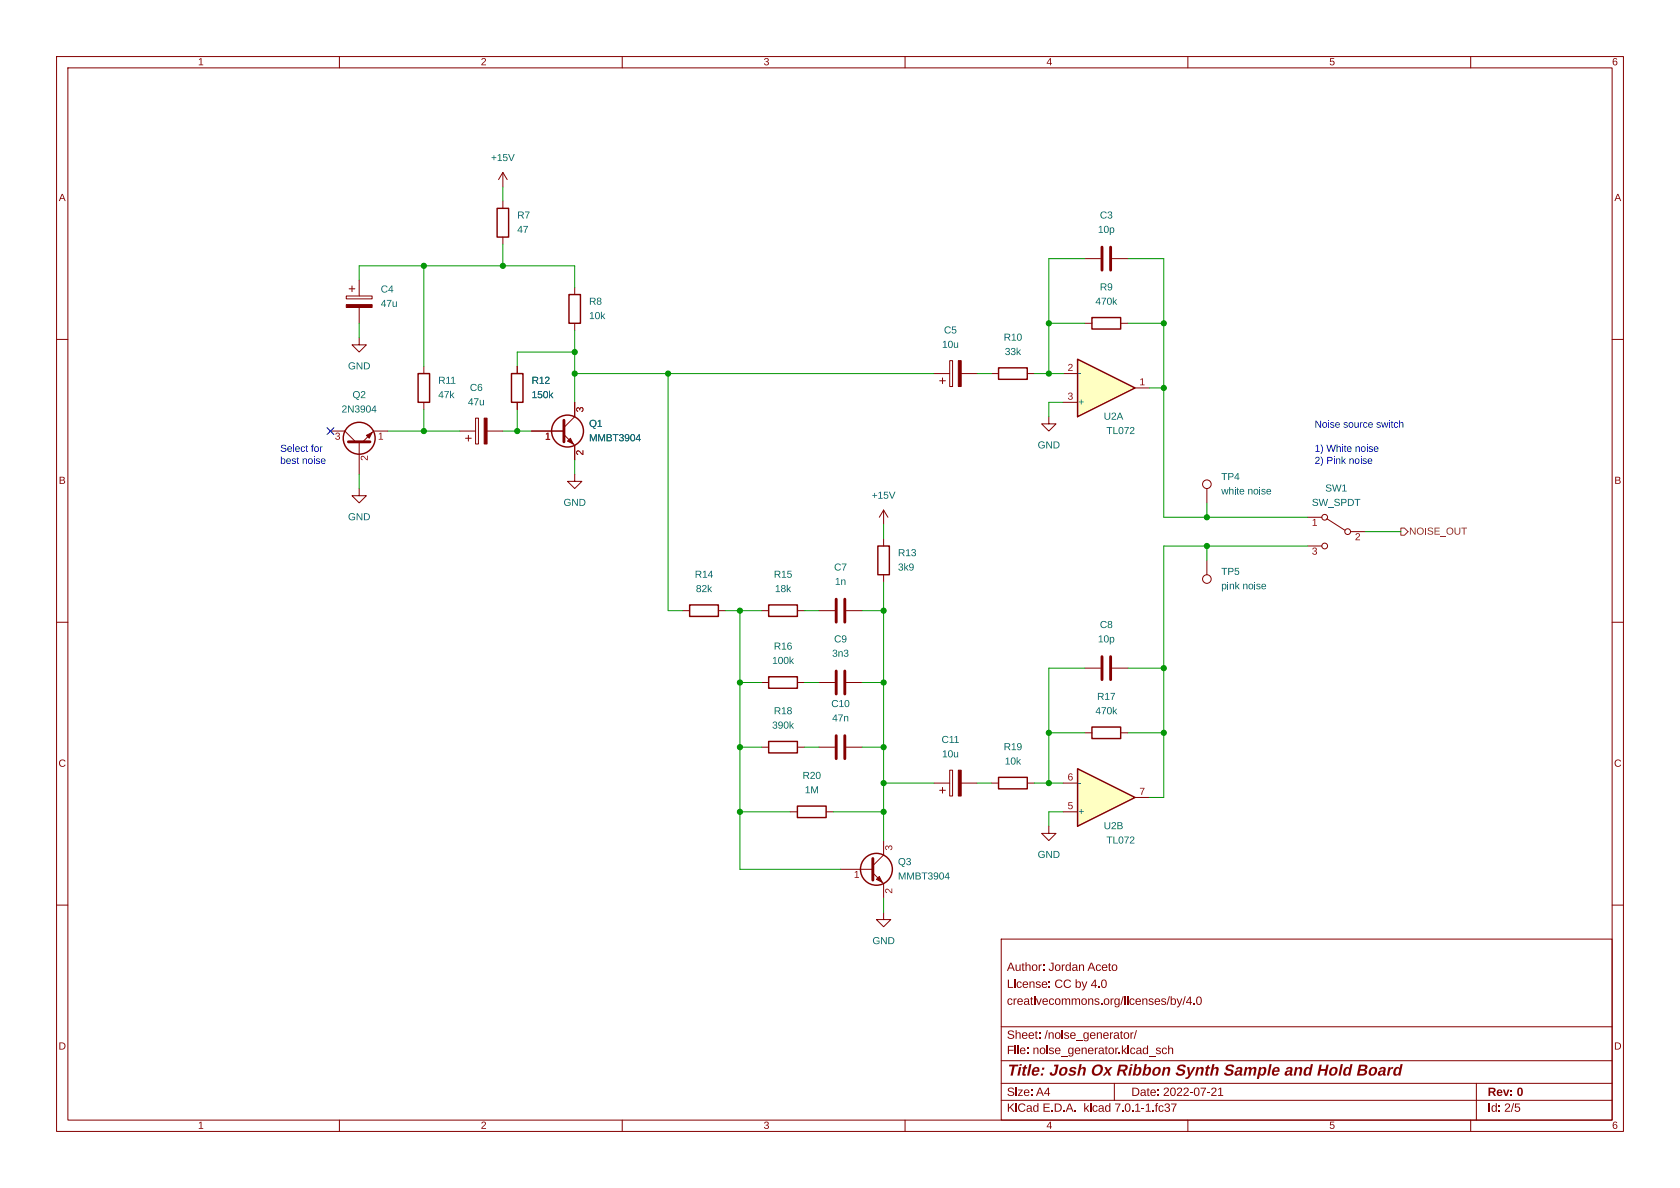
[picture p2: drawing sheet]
<svg xmlns="http://www.w3.org/2000/svg" width="297mm" height="210mm" viewBox="0 0 297 210" stroke-linecap="round" stroke-linejoin="round" font-family="sans-serif">
<defs><g id="words">
<text font-size="2.8" fill="#840000" x="178" y="191">Title: Josh Ox Ribbon Synth Sample and Hold Board</text>
<g font-size="2.1" fill="#840000">
<text x="178" y="172.3">Author: Jordan Aceto</text>
<text x="178" y="178.3">creativecommons.org/licenses/by/4.0</text>
<text x="178" y="175.3">License: CC by 4.0</text>
<text x="178" y="184.3">Sheet: /noise_generator/</text>
<text x="178" y="187">File: noise_generator.kicad_sch</text>
<text x="178" y="197.2">KiCad E.D.A. kicad 7.0.1-1.fc37</text>
<text x="178" y="194.4">Size: A4</text>
<text x="200" y="194.4">Date: 2022-07-21</text>
<text x="263" y="194.4">Rev: 0</text>
<text x="263" y="197.2">Id: 2/5</text>
</g>
<g font-size="1.8" fill="#840000">
<text x="35" y="12.1">1</text>
<text x="85" y="12.1">2</text>
<text x="135" y="12.1">3</text>
<text x="185" y="12.1">4</text>
<text x="235" y="12.1">5</text>
<text x="285" y="12.1">6</text>
<text x="10.4" y="36.1">A</text>
<text x="285.4" y="36.1">A</text>
<text x="10.4" y="86.1">B</text>
<text x="285.4" y="86.1">B</text>
<text x="10.3" y="136.1">C</text>
<text x="285.3" y="136.1">C</text>
<text x="10.3" y="186.1">D</text>
<text x="285.3" y="186.1">D</text>
<text x="35" y="200.1">1</text>
<text x="85" y="200.1">2</text>
<text x="135" y="200.1">3</text>
<text x="185" y="200.1">4</text>
<text x="235" y="200.1">5</text>
<text x="285" y="200.1">6</text>
</g>
<g font-size="1.8" fill="#006464">
<text x="86.8" y="29">+15V</text>
<text x="91.4" y="39.2">R7</text>
<text x="91.4" y="41.7">47</text>
<text x="194.1" y="41.7">10p</text>
<text x="194.4" y="39.2">C3</text>
<text x="67.3" y="52.2">C4</text>
<text x="194.4" y="51.9">R9</text>
<text x="67.3" y="54.8">47u</text>
<text x="104.1" y="54.4">R8</text>
<text x="104.1" y="56.9">10k</text>
<text x="166.9" y="59.5">C5</text>
<text x="193.7" y="54.4">470k</text>
<text x="61.5" y="65.8">GND</text>
<text x="166.5" y="62">10u</text>
<text x="177.4" y="60.7">R10</text>
<text x="177.6" y="63.3">33k</text>
<text x="62.3" y="70.9">Q2</text>
<text x="77.5" y="68.4">R11</text>
<text x="77.5" y="70.9">47k</text>
<text x="83.1" y="69.6">C6</text>
<text x="94" y="68.4">R12</text>
<text x="94" y="70.9">150k</text>
<text x="190.6" y="67.1">-</text>
<text x="60.4" y="73.4">2N3904</text>
<text x="82.7" y="72.2">47u</text>
<text x="104.1" y="76">Q1</text>
<text x="190.6" y="72.2">+</text>
<text x="195.1" y="74.7">U2A</text>
<text x="195.6" y="77.3">TL072</text>
<text x="104.1" y="78.5">MMBT3904</text>
<text x="183.4" y="79.8">GND</text>
<text x="99.6" y="90">GND</text>
<text x="154.1" y="88.7">+15V</text>
<text x="215.9" y="85.4">TP4</text>
<text x="215.9" y="87.9">white noise</text>
<text x="231.9" y="90">SW_SPDT</text>
<text x="234.3" y="87.4">SW1</text>
<text x="61.5" y="92.5">GND</text>
<text x="147.5" y="101.4">C7</text>
<text x="158.7" y="98.8">R13</text>
<text x="158.7" y="101.4">3k9</text>
<text x="122.8" y="102.7">R14</text>
<text x="123" y="105.2">82k</text>
<text x="136.8" y="102.7">R15</text>
<text x="137" y="105.2">18k</text>
<text x="147.6" y="103.9">1n</text>
<text x="215.9" y="102.1">TP5</text>
<text x="215.9" y="104.7">pink noise</text>
<text x="194.4" y="111.5">C8</text>
<text x="136.5" y="117.9">100k</text>
<text x="136.8" y="115.4">R16</text>
<text x="147.1" y="116.6">3n3</text>
<text x="147.5" y="114.1">C9</text>
<text x="194.1" y="114.1">10p</text>
<text x="147" y="125.5">C10</text>
<text x="193.9" y="124.2">R17</text>
<text x="136.5" y="129.3">390k</text>
<text x="136.8" y="126.8">R18</text>
<text x="147.1" y="128.1">47n</text>
<text x="166.5" y="131.9">C11</text>
<text x="193.7" y="126.8">470k</text>
<text x="166.5" y="134.4">10u</text>
<text x="177.4" y="133.1">R19</text>
<text x="177.6" y="135.7">10k</text>
<text x="141.9" y="138.2">R20</text>
<text x="142.3" y="140.8">1M</text>
<text x="190.6" y="139.5">-</text>
<text x="190.6" y="144.6">+</text>
<text x="195.1" y="147.1">U2B</text>
<text x="195.6" y="149.6">TL072</text>
<text x="158.7" y="153.5">Q3</text>
<text x="158.7" y="156">MMBT3904</text>
<text x="183.4" y="152.2">GND</text>
<text x="154.2" y="167.4">GND</text>
</g>
<g font-size="1.8" fill="#a90000">
<text x="188.7" y="65.8">2</text>
<text x="188.7" y="70.9">3</text>
<text x="201.4" y="68.3">1</text>
<text x="188.7" y="143.3">5</text>
<text x="188.7" y="138.2">6</text>
<text x="201.4" y="140.7">7</text>
</g>
<g font-size="1.8" fill="#0000c2">
<text x="232.4" y="75.8">Noise source switch</text>
<text x="49.5" y="80.1">Select for</text>
<text x="49.5" y="82.2">best noise</text>
<text x="232.4" y="80.1">1) White noise</text>
<text x="232.4" y="82.2">2) Pink noise</text>
</g>
<text font-size="1.8" fill="#725600" x="249.1" y="95">NOISE_OUT</text>
</g></defs>
<g fill="none" stroke="#840000" stroke-width=".18">
<path d="M10 10h277v190h-277zM12 12h273v186h-273zM60 10v2M110 10v2M160 10v2M210 10v2M260 10v2M10 60h2M285 60h2M10 110h2M285 110h2M10 160h2"/>
<path d="M285 160h2M177 166h108v32h-108zM60 198v2M110 198v2M160 198v2M177 194.5h108M177 191.5h108M177 187.5h108M177 181.5h108M197 191.5v3M210 198v2M260 198v2"/>
<path d="M261 191.5v6.5"/>
</g>
<path d="M190.5 135.9l10.2 5.1-10.2 5.1z" fill="#ffffc2"/>
<path d="M87.9 36.8h2v5.1h-2zM190.5 135.9l10.2 5.1-10.2 5.1z" fill="none" stroke="#840000" stroke-width=".25"/>
<g fill="none" stroke="#840000" stroke-width=".18">
<path d="M88.9 30.5l-.8 1.3M88.9 30.5v2.5M88.9 35.6v1.2M88.9 30.5l.8 1.3M88.9 41.9v1.3M191.8 45.7h2.8M196.6 45.7h2.8M213.4 86.4v2.5M213.4 99.1v2.5M231.1 91.4h2.6M234.6 91.7l3.1 2M188 138.4h2.5"/>
<path d="M188 143.5h2.5M200.7 141h2.5"/>
<circle cx="213.4" cy="85.6" r=".76"/>
<circle cx="234.2" cy="96.5" r=".51"/>
<circle cx="234.2" cy="91.4" r=".51"/>
<circle cx="238.3" cy="94" r=".51"/>
<circle cx="213.4" cy="102.4" r=".76"/>
</g>
<path d="M194.8 43.7v4.1M196.3 43.7v4.1" fill="none" stroke="#840000" stroke-width=".51"/>
<path d="M232.1 91.9l.4-.2v1.1h.3v.2h-.7v-.2h.3v-.9l-.3 .2z" fill="#a90000"/>
<path d="M238.8 94h2.5" fill="none" stroke="#840000" stroke-width=".18"/>
<path d="M239.7 94.4l.4-.1 .3 .1v.4l-.6 .6h.6v.1h-.8l.7-.9-.2-.2-.5 .2z" fill="#a90000"/>
<path d="M231.1 96.5h2.6" fill="none" stroke="#840000" stroke-width=".18"/>
<path d="M232.1 96.9l.4-.1 .3 .2v.3l-.3 .1 .3 .2-.2 .4h-.3l-.3-.1v-.2h.1l.1 .2h.3l.2-.2-.1-.2h-.3v-.2l.3-.1v-.2l-.3-.1-.3 .2z" fill="#a90000"/>
<g fill="none" stroke="#840000" stroke-width=".25">
<path d="M155.2 96.5h2v5.1h-2zM121.9 106.9h5.1v2.1h-5.1zM135.9 106.9h5.1v2.1h-5.1zM135.9 131.1h5.1v2h-5.1zM176.5 137.4h5.1v2h-5.1zM193 128.5h5.1v2.1h-5.1zM141 142.5h5v2h-5z"/>
<circle cx="154.9" cy="153.7" r="2.82"/>
</g>
<g fill="none" stroke="#840000" stroke-width=".18">
<path d="M61.2 52.3h4.6v.5h-4.6zM61.7 51.1h1M62.2 50.5v1.1M63.5 59.7v1.3h1.3l-1.3 1.2-1.3-1.2h1.3M63.5 49.5v2.8M63.5 54.4v2.8M165.1 66h2.8M166.1 67.3h1M166.6 66.8v1M167.9 63.8h.5v4.5h-.5zM169.9 66h2.8M156.2 90.2v2.5"/>
<path d="M156.2 95.3v1.2M156.2 90.2l-.8 1.2M156.2 90.2l.8 1.2M120.6 108h1.3M127 108h1.3M134.6 108h1.3M141 108h1.2M144.8 108h2.8M149.6 108h2.8M156.2 101.6v1.3M134.6 132.1h1.3M141 132.1h1.2"/>
<path d="M144.8 132.1h2.8M149.6 132.1h2.8M165.1 138.4h2.8M166.1 139.7h1M166.6 139.2v1M167.9 136.1h.5v4.6h-.5zM169.9 138.4h2.8M175.3 138.4h1.2M181.6 138.4h1.3M191.8 129.5h1.2M198.1 129.5h1.3M139.7 143.5h1.3"/>
<path d="M146 143.5h1.3M148.6 153.7h5.7M154.3 154.3l1.9 1.9M156.2 151.1l-1.9 1.9M185.4 146.1v1.2h1.3l-1.3 1.3-1.3-1.3h1.3"/>
</g>
<g fill="#840000" stroke="#840000" stroke-width=".18">
<path d="M61.2 53.8h4.6v.6h-4.6z"/>
<path d="M169.4 63.8h.5v4.5h-.5z"/>
<path d="M169.4 136.1h.5v4.6h-.5z"/>
<path d="M154.9 155.4l.5-.5 .6 1.1z"/>
</g>
<path d="M147.8 105.9v4.1M149.4 105.9v4.1M147.8 130v4.1M149.4 130v4.1M154.3 151.8v3.8" fill="none" stroke="#840000" stroke-width=".51"/>
<path d="M151.1 154.2l.5-.2v1.1h.3v.1h-.8v-.1h.3v-1l-.3 .2z" fill="#a90000"/>
<path d="M156.2 156.2v2.6" fill="none" stroke="#840000" stroke-width=".18"/>
<path d="M156.6 157.2l.4-.1 .6 .6v-.6h.1v.8l-.9-.6-.2 .1 .1 .2 .1 .1v.2l-.1-.1-.2-.3z" fill="#a90000"/>
<path d="M156.2 148.6v2.5" fill="none" stroke="#840000" stroke-width=".18"/>
<path d="M156.6 149.6l.3-.1 .2 .2 .2-.2h.3l.1 .2v.4l-.3 .2v-.2l.2-.2-.1-.3-.3 .1v.3h-.2v-.3l-.2-.1-.2 .2 .2 .3v.2l-.1-.1-.2-.3z" fill="#a90000"/>
<path d="M101.6 50.8v1.3M101.6 57.2v1.2M61 76.2l1.9 1.9M68.6 76.2h-2.6l-1.9 1.9M134.6 120.7h1.3M141 120.7h1.2M144.8 120.7h2.8M149.6 120.7h2.8M156.2 161.3v1.3h1.3l-1.3 1.2-1.3-1.2h1.3" fill="none" stroke="#840000" stroke-width=".18"/>
<g fill="none" stroke="#840000" stroke-width=".25">
<path d="M100.6 52.1h2v5.1h-2zM135.9 119.6h5.1v2.1h-5.1z"/>
<circle cx="63.5" cy="77.5" r="2.82"/>
</g>
<path d="M61.6 78.1h3.8M147.8 118.6v4.1M149.4 118.6v4.1" fill="none" stroke="#840000" stroke-width=".51"/>
<path d="M64.8 77l1-.5-.5 1z" fill="#840000" stroke="#840000" stroke-width=".18"/>
<path d="M67 76.7l.4-.2v1.1h.3v.1h-.7v-.1h.3v-1l-.3 .3z" fill="#a90000"/>
<path d="M63.5 78.1v5.7" fill="none" stroke="#840000" stroke-width=".18"/>
<path d="M63.9 80.7l.4-.1 .6 .6v-.6h.1v.8l-.9-.7-.2 .2v.2l.2 .1v.2l-.2-.1-.1-.3z" fill="#a90000"/>
<path d="M58.4 76.2h2.6" fill="none" stroke="#840000" stroke-width=".18"/>
<path d="M59.4 76.6l.4-.1 .2 .1v.3l-.2 .2 .3 .2-.2 .4h-.4l-.2-.2v-.1h.1l.1 .2h.3l.1-.2v-.2h-.3v-.2l.3-.1v-.2l-.3-.1-.3 .2z" fill="#a90000"/>
<path d="M74.9 64.8v1.2M74.9 71.1v1.3M81.3 76.2h2.8M82.3 77.5h1M82.8 77v1M84.1 73.9h.5v4.6h-.5zM86.1 76.2h2.8M185.4 73.7v1.2h1.3l-1.3 1.3-1.3-1.3h1.3M63.5 86.4v1.2h1.3l-1.3 1.3-1.3-1.3h1.3M191.8 118.1h2.8M196.6 118.1h2.8" fill="none" stroke="#840000" stroke-width=".18"/>
<path d="M73.9 66h2v5.1h-2z" fill="none" stroke="#840000" stroke-width=".25"/>
<path d="M85.6 73.9h.5v4.6h-.5z" fill="#840000" stroke="#840000" stroke-width=".18"/>
<path d="M194.8 116.1v4M196.3 116.1v4" fill="none" stroke="#840000" stroke-width=".51"/>
<path d="M190.5 63.5l10.2 5.1-10.2 5.1z" fill="#ffffc2"/>
<g fill="none" stroke="#840000" stroke-width=".25">
<path d="M193 56.1h5.1v2.1h-5.1zM90.4 66h2.1v5.1h-2.1zM176.5 65h5.1v2.1h-5.1zM190.5 63.5l10.2 5.1-10.2 5.1z"/>
<circle cx="100.3" cy="76.2" r="2.82"/>
</g>
<g fill="none" stroke="#840000" stroke-width=".18">
<path d="M191.8 57.2h1.2M198.1 57.2h1.3M91.4 64.8v1.2M91.4 71.1v1.3M94 76.2h5.7M99.7 76.8l1.9 1.9M101.6 73.7l-1.9 1.9M175.3 66h1.2M181.6 66h1.3M188 66h2.5M188 71.1h2.5M200.7 68.6h2.5"/>
<path d="M101.6 83.8v1.3h1.3l-1.3 1.3-1.3-1.3h1.3"/>
</g>
<path d="M99.7 74.3v3.8" fill="none" stroke="#840000" stroke-width=".51"/>
<path d="M100.3 78l.5-.5 .5 1z" fill="#840000" stroke="#840000" stroke-width=".18"/>
<path d="M96.5 76.7l.5-.2v1.1h.2v.1h-.7v-.1h.3v-1l-.3 .3z" fill="#a90000"/>
<path d="M101.6 78.7v2.6" fill="none" stroke="#840000" stroke-width=".18"/>
<path d="M102 79.7h.4l.6 .5v-.6h.1v.8l-.9-.6-.2 .1v.2l.2 .1v.2h-.2l-.1-.3z" fill="#a90000"/>
<path d="M101.6 71.1v2.6" fill="none" stroke="#840000" stroke-width=".18"/>
<path d="M102 72.1l.3-.1 .2 .3 .1-.3h.4l.1 .2v.4l-.3 .2v-.1l.2-.3-.1-.2h-.3v.3h-.2v-.3h-.2l-.2 .1 .2 .3v.2h-.1l-.2-.3z" fill="#a90000"/>
<path d="M247.6 93.3h.7l.6 .7-.6 .6h-.7z" fill="none" stroke="#725600" stroke-width=".18"/>
<g fill="none" stroke="#009600" stroke-width=".18">
<path d="M88.9 33v2.6M63.5 49.5v-2.5h38.1v3.8M63.5 57.2v2.5M74.9 47v17.8M88.9 43.2v3.8M101.6 58.4v12.7M185.4 57.2h6.4M191.8 45.7h-6.4v20.3M199.4 45.7h6.3v45.7h25.4M199.4 57.2h6.3M68.6 76.2h12.7M74.9 72.4v3.8"/>
<path d="M88.9 76.2h5.1M91.4 72.4v3.8M101.6 62.2h-10.2v2.6M101.6 66h63.5M118.1 66v42h2.5M172.7 66h2.6M182.9 66h5.1M188 71.1h-2.6v2.6M203.2 68.6h2.5M63.5 83.8v2.6M101.6 81.3v2.5M156.2 92.7v2.6"/>
<path d="M213.4 88.9v2.5M213.4 96.5v2.6M231.1 96.5h-25.4v44.5h-2.5M241.3 94h6.3M128.3 108h6.3M130.8 108v45.7h17.8M142.2 108h2.6M152.4 108h3.8M156.2 102.9v45.7M191.8 118.1h-6.4v20.3M199.4 118.1h6.3M130.8 120.7h3.8"/>
<path d="M130.8 132.1h3.8M142.2 120.7h2.6M142.2 132.1h2.6M152.4 120.7h3.8M152.4 132.1h3.8M156.2 138.4h8.9M172.7 138.4h2.6M182.9 138.4h5.1M185.4 129.5h6.4M199.4 129.5h6.3M130.8 143.5h8.9M147.3 143.5h8.9"/>
<path d="M156.2 158.8v2.5M188 143.5h-2.6v2.6"/>
</g>
<path d="M57.8 75.6l1.2 1.2M59 75.6l-1.2 1.2" fill="none" stroke="#000084" stroke-width=".18"/>
<path d="M94 76.2h5.7" fill="none" stroke="#840000" stroke-width=".18"/>
<path d="M96.5 76.7l.5-.2v1.1h.2v.1h-.7v-.1h.3v-1l-.3 .3z" fill="#a90000"/>
<path d="M101.6 78.7v2.6" fill="none" stroke="#840000" stroke-width=".18"/>
<path d="M102 79.7h.4l.6 .5v-.6h.1v.8l-.9-.6-.2 .1v.2l.2 .1v.2h-.2l-.1-.3z" fill="#a90000"/>
<path d="M101.6 71.1v2.6" fill="none" stroke="#840000" stroke-width=".18"/>
<path d="M102 72.1l.3-.1 .2 .3 .1-.3h.4l.1 .2v.4l-.3 .2v-.1l.2-.3-.1-.2h-.3v.3h-.2v-.3h-.2l-.2 .1 .2 .3v.2h-.1l-.2-.3z" fill="#a90000"/>
<path d="M91.4 64.8v1.2M91.4 71.1v1.3" fill="none" stroke="#840000" stroke-width=".18"/>
<g fill="#009600" stroke="#009600" stroke-width=".18">
<circle cx="205.7" cy="68.6" r=".46"/>
<circle cx="205.7" cy="57.2" r=".46"/>
<circle cx="213.4" cy="96.5" r=".46"/>
<circle cx="205.7" cy="118.1" r=".46"/>
<circle cx="185.4" cy="66" r=".46"/>
<circle cx="185.4" cy="57.2" r=".46"/>
<circle cx="213.4" cy="91.4" r=".46"/>
<circle cx="101.6" cy="62.2" r=".46"/>
<circle cx="101.6" cy="66" r=".46"/>
<circle cx="156.2" cy="108" r=".46"/>
<circle cx="156.2" cy="132.1" r=".46"/>
<circle cx="130.8" cy="120.7" r=".46"/>
<circle cx="156.2" cy="120.7" r=".46"/>
<circle cx="130.8" cy="108" r=".46"/>
<circle cx="118.1" cy="66" r=".46"/>
<circle cx="130.8" cy="143.5" r=".46"/>
<circle cx="130.8" cy="132.1" r=".46"/>
<circle cx="156.2" cy="138.4" r=".46"/>
<circle cx="156.2" cy="143.5" r=".46"/>
<circle cx="185.4" cy="129.5" r=".46"/>
<circle cx="205.7" cy="129.5" r=".46"/>
<circle cx="185.4" cy="138.4" r=".46"/>
<circle cx="74.9" cy="47" r=".46"/>
<circle cx="88.9" cy="47" r=".46"/>
<circle cx="91.4" cy="76.2" r=".46"/>
<circle cx="74.9" cy="76.2" r=".46"/>
</g>
<use href="#words"/>
</svg>
